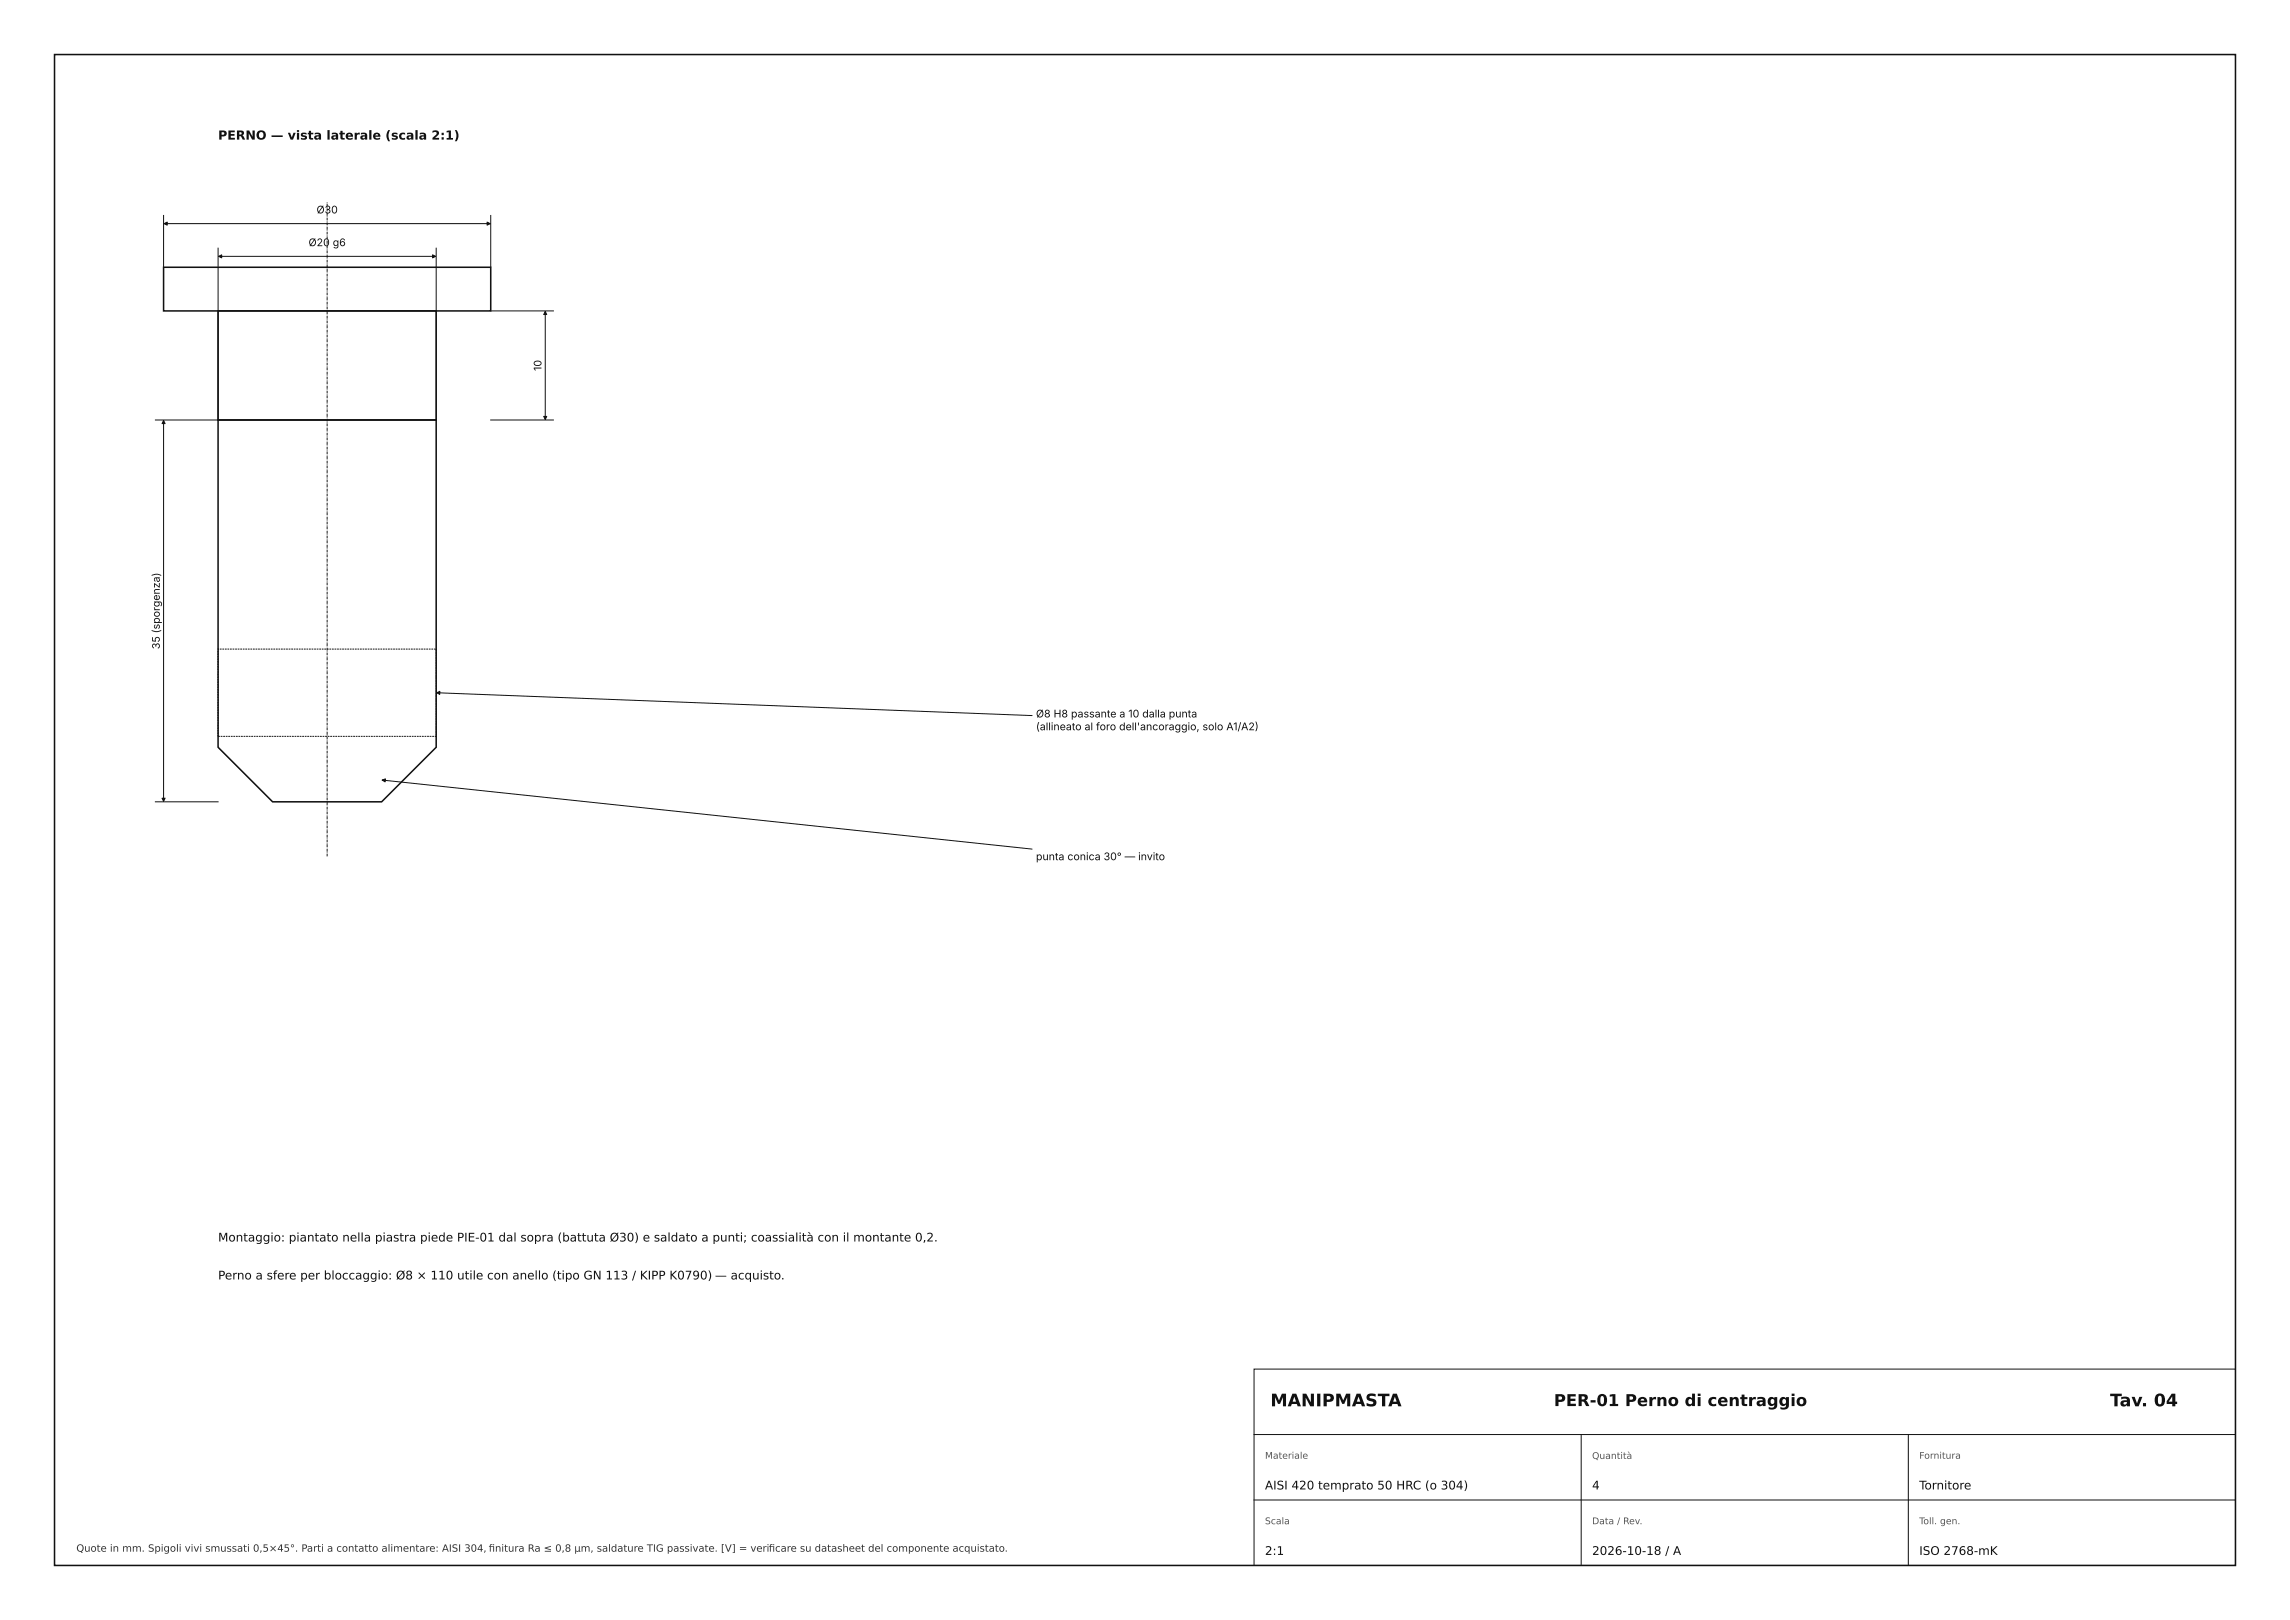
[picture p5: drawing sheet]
<svg xmlns="http://www.w3.org/2000/svg" width="420mm" height="297mm" viewBox="0 0 420 297" stroke-linecap="round" stroke-linejoin="round" font-family="sans-serif">
<defs><g id="words">
<g font-size="3.2" fill="#111">
<text x="233" y="257.8">MANIPMASTA</text>
<text x="387" y="257.8">Tav. 04</text>
</g>
<text font-size="3" fill="#111" x="285" y="257.8">PER-01 Perno di centraggio</text>
<text font-size="2.3" fill="#111" x="40" y="25.6">PERNO — vista laterale (scala 2:1)</text>
<g font-size="2.2" fill="#111">
<text x="40" y="227.6">Montaggio: piantato nella piastra piede PIE-01 dal sopra (battuta Ø30) e saldato a punti; coassialità con il montante 0,2.</text>
<text x="40" y="234.6">Perno a sfere per bloccaggio: Ø8 × 110 utile con anello (tipo GN 113 / KIPP K0790) — acquisto.</text>
<text x="232" y="273.1">AISI 420 temprato 50 HRC (o 304)</text>
<text x="292" y="273.1">4</text>
<text x="352" y="273.1">Tornitore</text>
<text x="232" y="285.1">2:1</text>
<text x="292" y="285.1">2026-10-18 / A</text>
<text x="352" y="285.1">ISO 2768-mK</text>
</g>
<g font-size="1.9" fill="#111">
<text x="58" y="39.1">Ø30</text>
<text x="56.6" y="45.1">Ø20 g6</text>
<text x="99.3" y="68" transform="rotate(-90 99.3 68)">10</text>
<text x="29.3" y="119" transform="rotate(-90 29.3 119)">35 (sporgenza)</text>
<text x="190" y="131.5">Ø8 H8 passante a 10 dalla punta</text>
<text x="190" y="133.9">(allineato al foro dell'ancoraggio, solo A1/A2)</text>
<text x="190" y="157.7">punta conica 30° — invito</text>
</g>
<g font-size="1.8" fill="#333">
<text x="14" y="284.5">Quote in mm. Spigoli vivi smussati 0,5×45°. Parti a contatto alimentare: AISI 304, fnitura Ra ≤ 0,8 µm, saldature TIG passivate. [V] = verifcare su datasheet del componente acquistato.</text>
<text x="89.6" y="284.5">i</text>
<text x="141" y="284.5">i</text>
</g>
<g font-size="1.7" fill="#555">
<text x="232" y="267.4">Materiale</text>
<text x="292" y="267.5">Quantità</text>
<text x="352" y="267.4">Fornitura</text>
<text x="232" y="279.4">Scala</text>
<text x="292" y="279.4">Data / Rev.</text>
<text x="352" y="279.4">Toll. gen.</text>
</g>
</g></defs>
<path d="M10 10h400v277h-400zM30 49h60v8h-60zM40 57h40v20h-40zM40 77h40v60l-10 10h-20l-10-10z" fill="none" stroke="#111" stroke-width=".28"/>
<g fill="none" stroke="#111" stroke-width=".18">
<path d="M30 39.5v9.5M90 39.5v9.5M30.1 41h59.8M40 45.5v31.5h-11.5M40.1 47h39.8M80 45.5v31.5M90 57h11.5M100 57.1v19.8M30 77.1v69.8M90 77h11.5M80.1 127l109.2 4.2M28.5 147h11.5"/>
<path d="M70.1 143l119.2 12.7M230 251h180v36h-180zM230 275h180M230 263h180M290 263v24M350 263v24"/>
</g>
<path d="M60 157v-120" fill="none" stroke="#111" stroke-width=".18" stroke-dasharray=".5 .1 .1 .1" stroke-linecap="butt"/>
<path d="M40 119h40v16h-40z" fill="none" stroke="#111" stroke-width=".18" stroke-dasharray=".3 .1" stroke-linecap="butt"/>
<g fill="#111" stroke="#111" stroke-width=".18">
<path d="M30 77.1l.3 .6h-.6z"/>
<path d="M29.7 146.3h.6l-.3 .6z"/>
<path d="M100 57.1l.3 .6h-.6z"/>
<path d="M99.7 76.3h.6l-.3 .6z"/>
<path d="M79.3 46.7l.6 .3-.6 .3z"/>
<path d="M40.1 47l.6-.3v.6z"/>
<path d="M89.3 40.7l.6 .3-.6 .3z"/>
<path d="M30.1 41l.6-.3v.6z"/>
<path d="M70.1 143l.6-.2-.1 .6z"/>
<path d="M80.1 127l.6-.3v.6z"/>
</g>
<use href="#words"/>
</svg>
